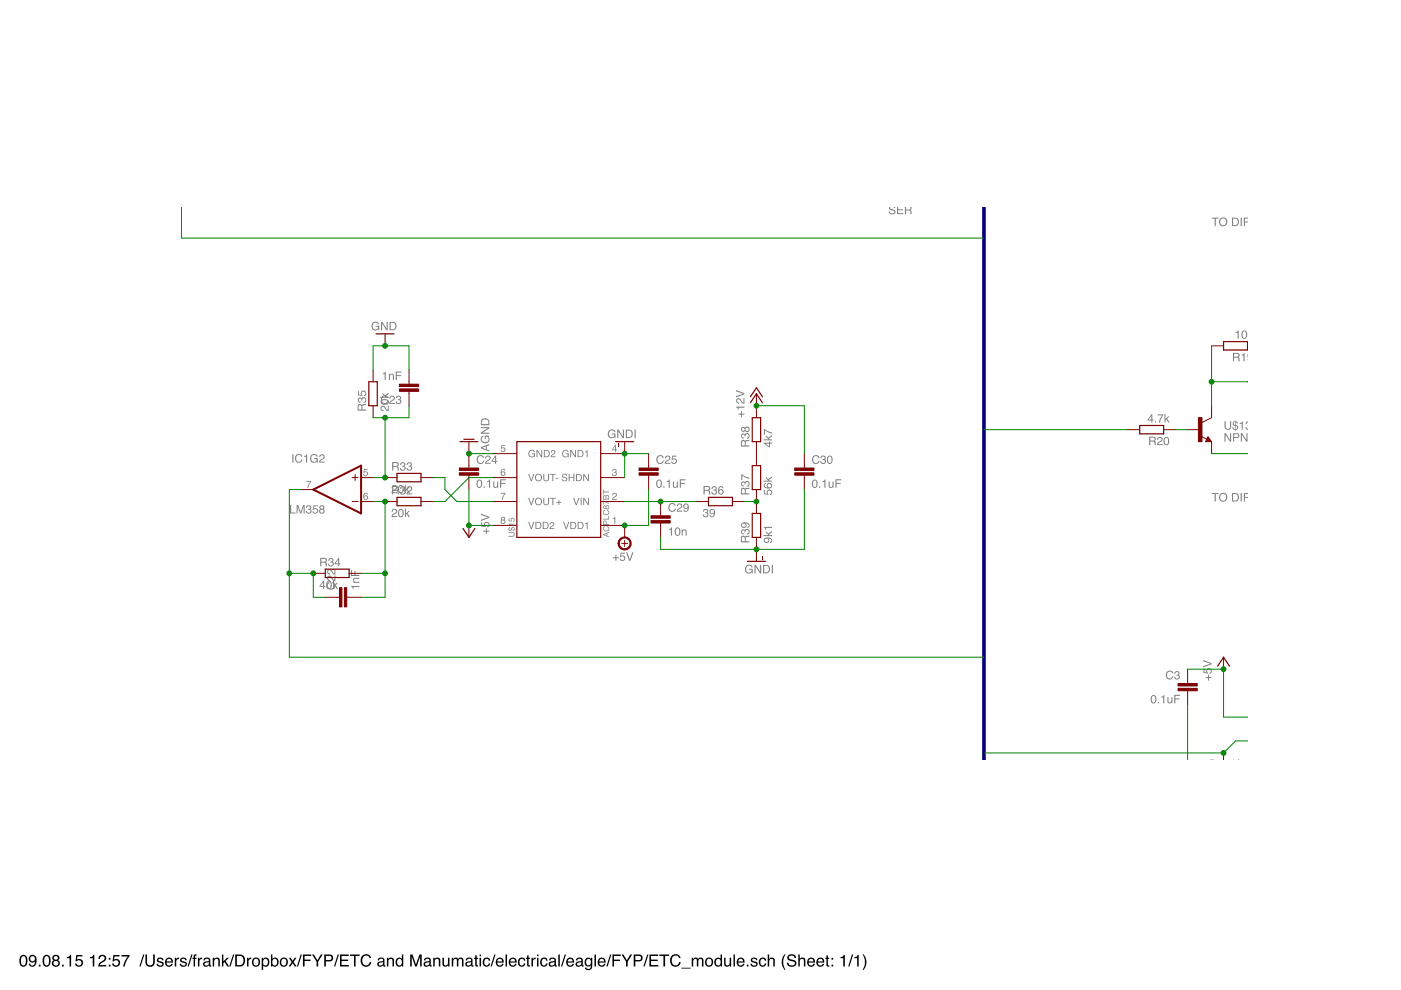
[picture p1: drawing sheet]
<svg xmlns="http://www.w3.org/2000/svg" width="297mm" height="210mm" viewBox="0 0 297 210" stroke-linecap="round" stroke-linejoin="round" font-family="sans-serif">
<path d="M4.5 202.6a.91 .91 0 0 1 1 .1 .91 .91 0 0 1 .3 1 .9 .9 0 0 1-.3 1.1 .9 .9 0 0 1-1.2-.2 1.91 1.91 0 0 1 .2-2zM4.7 202.8a1.65 1.65 0 0 0 .1 1.9h.2a1.25 1.25 0 0 0 .2-1.9zM6.3 202.7a.89 .89 0 0 1 1.1-.1 .89 .89 0 0 1 .4 1 1.04 1.04 0 0 1-1.3 1.3l-.4-.6h.3a.49 .49 0 0 0 .6 .4 .49 .49 0 0 0 .4-.6l.1-.3a.8 .8 0 0 1-1.2 .1 .8 .8 0 0 1 0-1.2zM6.4 203.3a.55 .55 0 0 0 1.1 0 .55 .55 0 0 0-1.1 0zM8.2 204.5h.4v.4h-.4zM9.4 202.6a.91 .91 0 0 1 1.1 .1 .91 .91 0 0 1 .2 1 .9 .9 0 0 1-.3 1.1 .9 .9 0 0 1-1.2-.2 1.91 1.91 0 0 1 .2-2zM9.6 202.8a1.65 1.65 0 0 0 .1 1.9h.2a1.25 1.25 0 0 0 .2-1.9zM11.4 203.1a.42 .42 0 0 0 .8 0 .42 .42 0 0 0-.8 0zM11.3 204.2a.55 .55 0 0 0 1.1 0 .55 .55 0 0 0-1.1 0zM11.3 202.6a.7 .7 0 0 1 1-.1 .7 .7 0 0 1 0 1.1 .77 .77 0 0 1 .1 1.1 .77 .77 0 0 1-1.1 0 .77 .77 0 0 1 .1-1.1l-.3-.5zM13.1 204.5h.4v.4h-.4zM14.2 202.9l.4-.1 .2-.3h.3v2.4h-.4v-1.7h-.5zM16.2 202.5h1.3v.3h-1.1l-.1 .7a.85 .85 0 0 1 1.2 .4 .85 .85 0 0 1-.5 1.1 .85 .85 0 0 1-1.1-.7h.3a.55 .55 0 0 0 .9 .3 .55 .55 0 0 0 0-.9 .55 .55 0 0 0-.8 .1h-.3zM19.1 202.9l.4-.1 .2-.3h.3v2.4h-.3v-1.7h-.6zM21.2 202.6a.81 .81 0 0 1 1.2 .2 .81 .81 0 0 1-.5 1.2l-.7 .6h1.3v.3h-1.7a1.39 1.39 0 0 1 1.1-1.3 .5 .5 0 0 0 .2-.6 .5 .5 0 0 0-.6-.3 .5 .5 0 0 0-.3 .6h-.3zM23.1 203.1h.3v.4h-.3zM23.1 204.5h.3v.4h-.3zM24 202.5h1.3v.3h-1l-.1 .7a.85 .85 0 0 1 1.2 .4 .85 .85 0 0 1-.6 1.1 .85 .85 0 0 1-1-.7h.3a.55 .55 0 0 0 .8 .3 .55 .55 0 0 0 .1-.9 .55 .55 0 0 0-.9 .1h-.2zM25.8 202.5h1.7v.3l-.8 1.2-.3 .9h-.3l.2-.7 .8-1.4h-1.3zM30.4 202.4h.2l-.8 2.5h-.2zM30.8 202.4h.4v1.5a.65 .65 0 0 0 .6 .8 .65 .65 0 0 0 .7-.8v-1.5h.3v1.4a1.01 1.01 0 0 1-1 1.2 1.01 1.01 0 0 1-1-1.2zM33.4 203.2a.74 .74 0 0 1 1.3 .4h-.3a.39 .39 0 0 0-.4-.3 .39 .39 0 0 0-.4 .3l.2 .2a.79 .79 0 0 1 .9 .7 .8 .8 0 0 1-.8 .5 .8 .8 0 0 1-.7-.7h.3a.45 .45 0 0 0 .5 .4 .45 .45 0 0 0 .4-.4l-.1-.1a.93 .93 0 0 1-1-.8zM35.2 203.3a.85 .85 0 0 1 1.1-.2 .85 .85 0 0 1 .4 1h-1.4a.53 .53 0 0 0 .4 .6 .53 .53 0 0 0 .6-.4h.3a.9 .9 0 0 1-1.2 .6 .9 .9 0 0 1-.3-1.4zM35.5 203.4l-.2 .4h1l-.3-.5zM37.1 203.1h.3v.3l.3-.3 .3-.1v.4a.5 .5 0 0 0-.6 .5v1h-.3zM38.4 203.2a.74 .74 0 0 1 1.2 .4h-.3a.39 .39 0 0 0-.4-.3 .39 .39 0 0 0-.4 .3l.2 .2a.79 .79 0 0 1 .9 .7 .8 .8 0 0 1-.8 .5 .8 .8 0 0 1-.7-.7h.3a.45 .45 0 0 0 .5 .4 .45 .45 0 0 0 .4-.4l-.1-.1a.93 .93 0 0 1-1-.8zM40.6 202.4h.2l-.8 2.5h-.2zM41.1 202.5l.6-.2v.3h-.3v.2v.3h.3v.2h-.3v1.6h-.3v-1.6h-.3v-.2h.3zM42 203.1h.3v.3l.3-.3 .3-.1v.4a.5 .5 0 0 0-.6 .5v1h-.3zM43.4 204.3a.44 .44 0 0 0 .6 .4 .44 .44 0 0 0 .2-.7zM43.2 203.3a.8 .8 0 0 1 1.4 .2v1.1l.2 .1v.2h-.4l-.1-.2a.63 .63 0 0 1-1 .2 .63 .63 0 0 1 0-1l1-.2a.42 .42 0 0 0-.4-.4 .42 .42 0 0 0-.5 .3h-.3zM45.1 203.1h.3v.2a.66 .66 0 0 1 .8-.2 .66 .66 0 0 1 .4 .6v1.2h-.3v-1.2a.46 .46 0 0 0-.6-.4 .46 .46 0 0 0-.3 .6v1h-.3zM47.1 202.4h.3v1.5l.8-.8h.3l-.7 .7 .8 1.1h-.4l-.6-.9-.2 .2v.7h-.3zM49.4 202.4h.3l-.8 2.5h-.3zM50.2 202.7v1.9h.6a.99 .99 0 0 0 .8-1 .99 .99 0 0 0-.8-.9zM49.9 202.4h1a1.29 1.29 0 0 1 1.1 1.2 1.29 1.29 0 0 1-1.1 1.3h-1zM52.4 203.1h.3v.3l.3-.3 .3-.1v.4a.5 .5 0 0 0-.6 .5v1h-.3zM54 203.4a.66 .66 0 0 0-.2 .9 .66 .66 0 0 0 .9 .2 .67 .67 0 0 0 .1-.9 .67 .67 0 0 0-.8-.2zM53.7 203.3a.92 .92 0 0 1 1.2 .1 .92 .92 0 0 1 0 1.2 .92 .92 0 0 1-1.3 .1l-.2-.7zM55.9 203.4a.71 .71 0 0 0-.1 .8 .71 .71 0 0 0 .7 .5 .72 .72 0 0 0 .3-.9 .72 .72 0 0 0-.7-.5zM55.5 203.1h.3v.2a.75 .75 0 0 1 .9-.2 .75 .75 0 0 1 .4 .8 .78 .78 0 0 1-.3 1 .78 .78 0 0 1-1-.2v1h-.3zM57.4 202.4h.4v.9a.81 .81 0 0 1 1-.1 .81 .81 0 0 1 .3 1 .73 .73 0 0 1-.5 .7 .73 .73 0 0 1-.9-.2v.2h-.3zM57.9 203.5a.64 .64 0 0 0-.1 .8 .64 .64 0 0 0 .8 .2 .65 .65 0 0 0 .1-.8 .65 .65 0 0 0-.8-.2zM59.9 203.4a.66 .66 0 0 0-.3 .9 .66 .66 0 0 0 1 .2 .67 .67 0 0 0 .1-.9 .67 .67 0 0 0-.8-.2zM59.6 203.3a.92 .92 0 0 1 1.2 .1 .92 .92 0 0 1 0 1.2 .92 .92 0 0 1-1.3 .1l-.2-.7zM61.2 203.1h.4l.5 .6 .4-.6h.4l-.7 .9 .7 .9h-.4l-.5-.7-.4 .7h-.4l.6-.9zM63.7 202.4h.3l-.8 2.5h-.3zM64.2 202.4h1.8v.3h-1.4v.8h1.2v.3h-1.2v1.1h-.4zM66.2 202.4h.4l.7 1.2 .7-1.2h.4l-.9 1.5v1h-.4v-1zM68.7 202.4h1.2a.73 .73 0 0 1 .7 .7 .73 .73 0 0 1-.7 .7h-.8v1.1h-.4zM69.1 202.7v.9h.7a.45 .45 0 0 0 .5-.5 .45 .45 0 0 0-.5-.4zM71.6 202.4h.3l-.8 2.5h-.3zM72.1 202.4h1.8v.3h-1.5v.8h1.4v.3h-1.4v.8h1.6v.3h-1.9zM74.2 202.4h2.1v.3h-.9v2.2h-.3v-2.2h-.9zM76.8 202.7a1.1 1.1 0 0 1 1.1-.4 1.1 1.1 0 0 1 .8 .8h-.4a.82 .82 0 0 0-1-.4 .82 .82 0 0 0-.5 1 .8 .8 0 0 0 .6 1 .8 .8 0 0 0 1-.7h.3a1.17 1.17 0 0 1-1.5 .9 1.17 1.17 0 0 1-.7-1.5zM80.3 204.3a.44 .44 0 0 0 .6 .4 .44 .44 0 0 0 .2-.7zM80.2 203.3a.8 .8 0 0 1 1.3 .2v1.1l.2 .1v.2h-.3l-.2-.2a.63 .63 0 0 1-.9 .2 .63 .63 0 0 1 0-1l.9-.2a.42 .42 0 0 0-.4-.4 .42 .42 0 0 0-.4 .3h-.3zM82 203.1h.3v.2a.66 .66 0 0 1 .8-.2 .66 .66 0 0 1 .4 .6v1.2h-.3v-1.2a.46 .46 0 0 0-.5-.4 .46 .46 0 0 0-.4 .6v1h-.3zM84.3 203.5a.64 .64 0 0 0-.1 .8 .64 .64 0 0 0 .9 .2 .64 .64 0 0 0 .1-.8 .64 .64 0 0 0-.9-.2zM84.2 203.2l.7-.1 .3 .2v-.9h.3v2.5h-.3v-.2a.8 .8 0 0 1-1.1 .1 .8 .8 0 0 1-.2-1zM87 202.4h.5l.7 2.1 .7-2.1h.5v2.5h-.3v-2.1l-.7 2.1h-.4l-.7-2.1v2.1h-.3zM90.2 204.3a.44 .44 0 0 0 .5 .4 .44 .44 0 0 0 .3-.7zM90 203.3a.8 .8 0 0 1 1.3 .2v1.1l.2 .1v.2h-.3l-.2-.2a.63 .63 0 0 1-.9 .2 .63 .63 0 0 1 0-1l.9-.2a.42 .42 0 0 0-.4-.4 .42 .42 0 0 0-.4 .3h-.3zM91.9 203.1h.2v.2a.66 .66 0 0 1 .8-.2 .66 .66 0 0 1 .5 .6v1.2h-.4v-1.2a.46 .46 0 0 0-.5-.4 .46 .46 0 0 0-.3 .6v1h-.3zM93.8 203.1h.3v1.2a.47 .47 0 0 0 .7 .4 .47 .47 0 0 0 .2-.7v-.9h.3v1.8h-.3v-.3a.64 .64 0 0 1-.7 .3 .64 .64 0 0 1-.5-.6zM95.8 203.1h.3v.2a.6 .6 0 0 1 1 0 .62 .62 0 0 1 .7-.2 .62 .62 0 0 1 .5 .6v1.2h-.4v-1.3a.4 .4 0 0 0-.4-.3 .4 .4 0 0 0-.3 .5v1.1h-.3v-1.2a.42 .42 0 0 0-.6-.4 .42 .42 0 0 0-.2 .6v1h-.3zM99 204.3a.44 .44 0 0 0 .6 .4 .44 .44 0 0 0 .2-.7zM98.8 203.3a.8 .8 0 0 1 1.4 .2v1.1l.2 .1v.2h-.4l-.1-.2a.63 .63 0 0 1-1 .2 .63 .63 0 0 1 0-1l1-.2a.42 .42 0 0 0-.4-.4 .42 .42 0 0 0-.5 .3h-.3zM100.8 202.5h.3v.6h.3v.2h-.3v1.2l.3 .2v.2a.44 .44 0 0 1-.6-.4v-1.2h-.3v-.2h.3zM101.7 203.1h.3v1.8h-.3zM101.7 202.4h.3v.3h-.3zM102.6 203.3a.76 .76 0 0 1 .8-.3 .76 .76 0 0 1 .5 .7h-.3a.51 .51 0 0 0-.7-.4 .51 .51 0 0 0-.2 .7 .49 .49 0 0 0 .3 .7 .49 .49 0 0 0 .6-.4h.3a.83 .83 0 0 1-1.1 .6 .83 .83 0 0 1-.4-1.2zM104.8 202.4h.3l-.8 2.5h-.3zM105.3 203.3a.85 .85 0 0 1 1.1-.2 .85 .85 0 0 1 .4 1h-1.4a.53 .53 0 0 0 .4 .6 .53 .53 0 0 0 .7-.4h.3a.9 .9 0 0 1-1.3 .6 .9 .9 0 0 1-.3-1.4zM105.6 203.4l-.2 .4h1.1l-.4-.5zM107.2 202.4h.3v2.5h-.3zM108.1 203.3a.85 .85 0 0 1 1-.2 .85 .85 0 0 1 .4 1h-1.3a.53 .53 0 0 0 .4 .6 .53 .53 0 0 0 .6-.4h.3a.9 .9 0 0 1-1.3 .6 .9 .9 0 0 1-.2-1.4zM108.4 203.4l-.2 .4h1l-.3-.5zM110 203.3a.76 .76 0 0 1 .8-.3 .76 .76 0 0 1 .6 .7h-.3a.51 .51 0 0 0-.7-.4 .51 .51 0 0 0-.3 .7 .49 .49 0 0 0 .4 .7 .49 .49 0 0 0 .6-.4h.3a.83 .83 0 0 1-1.1 .6 .83 .83 0 0 1-.5-1.2zM111.8 202.5h.3v.6h.3v.2h-.3v1.2l.3 .2v.2a.44 .44 0 0 1-.6-.4v-1.2h-.3v-.2h.3zM112.7 203.1h.3v.3l.3-.3 .3-.1v.4a.5 .5 0 0 0-.6 .5v1h-.3zM113.9 203.1h.3v1.8h-.3zM113.9 202.4h.3v.3h-.3zM114.7 203.3a.76 .76 0 0 1 .9-.3 .76 .76 0 0 1 .5 .7h-.3a.51 .51 0 0 0-.7-.4 .51 .51 0 0 0-.3 .7 .49 .49 0 0 0 .4 .7 .49 .49 0 0 0 .6-.4h.3a.83 .83 0 0 1-1.1 .6 .83 .83 0 0 1-.5-1.2zM116.7 204.3a.44 .44 0 0 0 .6 .4 .44 .44 0 0 0 .2-.7zM116.5 203.3a.8 .8 0 0 1 1.4 .2v1.1l.2 .1v.2h-.4l-.1-.2a.63 .63 0 0 1-1 .2 .63 .63 0 0 1 0-1l.9-.2a.42 .42 0 0 0-.3-.4 .42 .42 0 0 0-.5 .3h-.3zM118.4 202.4h.3v2.5h-.3zM119.7 202.4h.3l-.8 2.5h-.3zM120.3 203.3a.85 .85 0 0 1 1-.2 .85 .85 0 0 1 .4 1h-1.3a.53 .53 0 0 0 .4 .6 .53 .53 0 0 0 .6-.4h.3a.9 .9 0 0 1-1.3 .6 .9 .9 0 0 1-.3-1.4zM120.5 203.4l-.1 .4h1l-.3-.5zM122.4 204.3a.44 .44 0 0 0 .6 .4 .44 .44 0 0 0 .2-.7zM122.2 203.3a.8 .8 0 0 1 1.4 .2v1.1l.2 .1v.2h-.4l-.1-.2a.63 .63 0 0 1-1 .2 .63 .63 0 0 1 0-1l.9-.2a.42 .42 0 0 0-.3-.4 .42 .42 0 0 0-.5 .3h-.3zM124.2 203.3l.5-.3 .6 .3v-.2h.3v1.7a.81 .81 0 0 1-.6 .9 .81 .81 0 0 1-1-.6h.3a.53 .53 0 0 0 .7 .3 .53 .53 0 0 0 .3-.7 .8 .8 0 0 1-1.1 .1 .8 .8 0 0 1-.2-1.1zM124.4 203.4a.65 .65 0 0 0-.1 .9 .65 .65 0 0 0 .8 .2 .64 .64 0 0 0 .2-.8 .64 .64 0 0 0-.9-.3zM126 202.4h.4v2.5h-.4zM127 203.3a.85 .85 0 0 1 1-.2 .85 .85 0 0 1 .4 1h-1.3a.53 .53 0 0 0 .3 .6 .53 .53 0 0 0 .7-.4h.3a.9 .9 0 0 1-1.3 .6 .9 .9 0 0 1-.3-1.4zM127.2 203.4l-.1 .4h1l-.3-.5zM129.4 202.4h.2l-.8 2.5h-.2zM129.8 202.4h1.8v.3h-1.4v.8h1.2v.3h-1.2v1.1h-.4zM131.8 202.4h.4l.7 1.2 .7-1.2h.4l-.9 1.5v1h-.4v-1zM134.4 202.4h1.1a.73 .73 0 0 1 .8 .7 .73 .73 0 0 1-.8 .7h-.8v1.1h-.3zM134.7 202.7v.9h.7a.45 .45 0 0 0 .5-.5 .45 .45 0 0 0-.5-.4zM137.2 202.4h.3l-.8 2.5h-.3zM137.7 202.4h1.8v.3h-1.5v.8h1.4v.3h-1.4v.8h1.6v.3h-1.9zM139.8 202.4h2.1v.3h-.9v2.2h-.3v-2.2h-.9zM142.4 202.7a1.1 1.1 0 0 1 1.1-.4 1.1 1.1 0 0 1 .8 .8h-.3a.82 .82 0 0 0-1.1-.4 .82 .82 0 0 0-.5 1 .8 .8 0 0 0 .6 1 .8 .8 0 0 0 1-.7h.3a1.17 1.17 0 0 1-1.5 .9 1.17 1.17 0 0 1-.7-1.5zM144.5 205.2h1.9v.2h-1.9zM146.7 203.1h.3v.2a.6 .6 0 0 1 1 0 .62 .62 0 0 1 .7-.2 .62 .62 0 0 1 .4 .6v1.2h-.3v-1.3a.4 .4 0 0 0-.5-.3 .4 .4 0 0 0-.2 .5v1.1h-.4v-1.2a.42 .42 0 0 0-.5-.4 .42 .42 0 0 0-.2 .6v1h-.3zM150 203.4a.66 .66 0 0 0-.2 .9 .66 .66 0 0 0 1 .2 .67 .67 0 0 0 .1-.9 .67 .67 0 0 0-.9-.2zM149.7 203.3a.92 .92 0 0 1 1.3 .1 .92 .92 0 0 1 0 1.2 .92 .92 0 0 1-1.3 .1l-.2-.7zM151.9 203.5a.64 .64 0 0 0-.1 .8 .64 .64 0 0 0 .9 .2 .64 .64 0 0 0 .1-.8 .64 .64 0 0 0-.9-.2zM151.8 203.2l.6-.1 .4 .2v-.9h.3v2.5h-.3v-.2a.8 .8 0 0 1-1.1 .1 .8 .8 0 0 1-.2-1zM153.5 203.1h.3v1.2a.47 .47 0 0 0 .7 .4 .47 .47 0 0 0 .2-.7v-.9h.3v1.8h-.3v-.3a.64 .64 0 0 1-.7 .3 .64 .64 0 0 1-.5-.6zM155.5 202.4h.3v2.5h-.3zM156.4 203.3a.85 .85 0 0 1 1.1-.2 .85 .85 0 0 1 .4 1h-1.4a.53 .53 0 0 0 .4 .6 .53 .53 0 0 0 .6-.4h.3a.9 .9 0 0 1-1.2 .6 .9 .9 0 0 1-.3-1.4zM156.7 203.4l-.2 .4h1.1l-.4-.5zM158.3 204.5h.4v.4h-.4zM159.4 203.2a.74 .74 0 0 1 1.2 .4h-.3a.39 .39 0 0 0-.4-.3 .39 .39 0 0 0-.4 .3l.2 .2a.79 .79 0 0 1 .9 .7 .8 .8 0 0 1-.8 .5 .8 .8 0 0 1-.7-.7h.3a.45 .45 0 0 0 .5 .4 .45 .45 0 0 0 .4-.4l-.1-.1a.93 .93 0 0 1-1-.8zM161.1 203.3a.76 .76 0 0 1 .8-.3 .76 .76 0 0 1 .6 .7h-.3a.51 .51 0 0 0-.7-.4 .51 .51 0 0 0-.3 .7 .49 .49 0 0 0 .4 .7 .49 .49 0 0 0 .6-.4h.3a.83 .83 0 0 1-1.1 .6 .83 .83 0 0 1-.5-1.2zM162.8 202.4h.3v.9a.65 .65 0 0 1 .7-.2 .65 .65 0 0 1 .5 .6v1.2h-.3v-1.2a.46 .46 0 0 0-.6-.4 .46 .46 0 0 0-.3 .6v1h-.3zM166.3 202.3h.2a3.1 3.1 0 0 0 0 3.3h-.2a2.6 2.6 0 0 1 0-3.3zM167.2 202.5a1 1 0 0 1 1.6 .6h-.3a.59 .59 0 0 0-.7-.5 .59 .59 0 0 0-.5 .6l.2 .1a1.22 1.22 0 0 1 1.4 .9 1.03 1.03 0 0 1-1.1 .8 1.03 1.03 0 0 1-1-.9h.4a.67 .67 0 0 0 .6 .6 .67 .67 0 0 0 .7-.6l-.1-.1a2.06 2.06 0 0 1-1.5-.7v-.4zM169.3 202.4h.3v.9a.65 .65 0 0 1 .7-.2 .65 .65 0 0 1 .5 .6v1.2h-.4v-1.2a.46 .46 0 0 0-.5-.4 .46 .46 0 0 0-.3 .6v1h-.3zM171.4 203.3a.85 .85 0 0 1 1-.2 .85 .85 0 0 1 .4 1h-1.4a.53 .53 0 0 0 .4 .6 .53 .53 0 0 0 .7-.4h.3a.9 .9 0 0 1-1.3 .6 .9 .9 0 0 1-.3-1.4zM171.6 203.4l-.1 .4h1l-.4-.5zM173.3 203.3a.85 .85 0 0 1 1.1-.2 .85 .85 0 0 1 .4 1h-1.4a.53 .53 0 0 0 .4 .6 .53 .53 0 0 0 .6-.4h.3a.9 .9 0 0 1-1.2 .6 .9 .9 0 0 1-.3-1.4zM173.6 203.4l-.2 .4h1l-.3-.5zM175.2 202.5h.3v.6h.3v.2h-.3v1.2l.3 .2v.2a.44 .44 0 0 1-.6-.4v-1.2h-.2v-.2h.2zM176.3 203.1h.4v.4h-.4zM176.3 204.5h.4v.4h-.4zM178.2 202.9l.5-.1 .2-.3h.2v2.4h-.3v-1.7h-.6zM180.6 202.4h.3l-.8 2.5h-.3zM181.2 202.9l.4-.1 .2-.3h.3v2.4h-.4v-1.7h-.5zM182.9 202.3h.2l.3 .6a2.54 2.54 0 0 1-.3 2.7h-.2a3.1 3.1 0 0 0 0-3.3z" fill="#000"/>
<g fill="#808080">
<path d="M106.1 104.5h1.1l-.6 1.5h-.2v-.3l.6-1h-.9z"/>
<path d="M106.3 94.4h.8v.1h-.7v.4a.52 .52 0 0 1 .7 .3 .52 .52 0 0 1-.3 .7 .52 .52 0 0 1-.7-.5h.2a.33 .33 0 0 0 .5 .2 .33 .33 0 0 0 .1-.5 .33 .33 0 0 0-.6 .1h-.1z"/>
<path d="M129.9 99.5a.43 .43 0 0 1 .7 0 .43 .43 0 0 1-.1 .6 .5 .5 0 0 1-.1 .9 .5 .5 0 0 1-.7-.6h.2a.32 .32 0 0 0 .5 .4 .3 .3 0 0 0 0-.6h-.2v-.2a.25 .25 0 0 0 .3-.1 .25 .25 0 0 0-.2-.3l-.5 .3z"/>
<path d="M129.9 109.9l.6-.3v1.5h-.2v-1.1h-.4z"/>
<path d="M130 104.6a.52 .52 0 0 1 .8 .2 .52 .52 0 0 1-.5 .7l-.3 .3h.8v.2h-1l.1-.5a.59 .59 0 0 0 .6-.8h-.4l-.1 .3h-.2z"/>
<path d="M77.2 99.4h.7v.2h-.6l-.1 .4a.52 .52 0 0 1 .8 .3 .52 .52 0 0 1-.4 .7 .52 .52 0 0 1-.6-.5h.2a.33 .33 0 0 0 .5 .2 .33 .33 0 0 0 0-.5 .33 .33 0 0 0-.5 0h-.2z"/>
<path d="M64.9 102h1.1l-.6 1.4h-.2v-.2l.6-1h-.9z"/>
<path d="M256.9 46.1h1.5v.3h-.6v1.5h-.3v-1.5h-.6zM258.4 47.1a.95 .95 0 0 1 1.9 0 .95 .95 0 0 1-1.9 0zM258.9 46.5a.68 .68 0 0 0 0 1.1 .68 .68 0 0 0 1-.2 .67 .67 0 0 0-.1-.9 .67 .67 0 0 0-.9 0zM261.4 46.4v1.3h.5a.7 .7 0 0 0 .5-.7 .7 .7 0 0 0-.5-.6zM261.2 46.1h.7a.91 .91 0 0 1 .8 .9 .91 .91 0 0 1-.8 .9h-.7zM263 46.1h.3v1.8h-.3zM264 46.4v.6h.5v-.6zM263.7 46.1h.8v1.8v-.7h-.5v.7h-.3zM264.5 46.1v1.8zM264.5 46.1v1.8z"/>
<path d="M256.9 104.5h1.5v.3h-.6v1.5h-.3v-1.5h-.6zM258.4 105.5a.95 .95 0 0 1 1.9 0 .95 .95 0 0 1-1.9 0zM258.9 104.9a.68 .68 0 0 0 0 1.1 .68 .68 0 0 0 1-.2 .67 .67 0 0 0-.1-.9 .67 .67 0 0 0-.9 0zM261.4 104.7v1.4h.5a.7 .7 0 0 0 .5-.7 .7 .7 0 0 0-.5-.7zM261.2 104.5h.7a.91 .91 0 0 1 .8 .9 .91 .91 0 0 1-.8 .9h-.7zM263 104.5h.3v1.8h-.3zM264 104.7v.7h.5v-.7zM263.7 104.5h.8v1.8v-.7h-.5v.7h-.3zM264.5 104.5v1.8zM264.5 104.5v1.8z"/>
<path d="M261 161h1.7zM260.9 161l1.8-.1z"/>
<path d="M244.2 147.5a.63 .63 0 0 1 .7 0 .63 .63 0 0 1 .3 .7 .65 .65 0 0 1-.6 1 .65 .65 0 0 1-.6-.9zM244.4 147.6a.96 .96 0 0 0 .2 1.4 .85 .85 0 0 0 0-1.4zM245.5 148.8h.2v.3h-.2zM246.2 147.7l.7-.3v1.7h-.3v-1.2h-.4zM247.5 147.8h.2v1l.3 .2 .3-.3v-.9h.3v1.3h-.2v-.2a.45 .45 0 0 1-.6 .2 .45 .45 0 0 1-.3-.4zM249 147.3h1.2v.2h-1v.6h.9v.2h-.9v.8h-.2z"/>
<path d="M255.6 143.6h.5v-.6h.2v.6h.6v.2h-.6v.5h-.2v-.5h-.5zM255.2 141.8h.2v.7l.5 .1a.61 .61 0 0 1 .2-.9 .61 .61 0 0 1 .9 .4 .61 .61 0 0 1-.6 .8v-.3a.38 .38 0 0 0 .2-.5 .38 .38 0 0 0-.6-.1 .38 .38 0 0 0 .1 .6v.2l-.9-.1zM255.1 139.9l1.8 .7v.3l-1.8 .6v-.3l1.5-.5-1.5-.5z"/>
<path d="M259.6 91.8h.3l.9 1.5v-1.5h.2v1.8h-.2l-1-1.4v1.4h-.2zM261.4 91.8h.8a.52 .52 0 0 1 .6 .6 .52 .52 0 0 1-.6 .5h-.5v.7h-.3zM261.7 92.1v.6h.5a.31 .31 0 0 0 .3-.3 .31 .31 0 0 0-.3-.3zM263.1 91.8h.3l.9 1.5v-1.5h.2v1.8h-.3l-.9-1.4v1.4h-.2zM264.5 93.8v.1zM264.5 91.8v1.8zM264.5 92.1v.6zM264.5 91.8v1.8zM264.5 92.1v.8zM264.5 91.8v1.8zM264.5 91.8v1.8z"/>
<path d="M262 70.4l.6-.3v1.7h-.2v-1.2h-.4zM263.4 70.2a.63 .63 0 0 1 .8 0 .63 .63 0 0 1 .2 .7 .65 .65 0 0 1-.6 1 .65 .65 0 0 1-.6-.9zM263.7 70.3a.96 .96 0 0 0 .1 1.4 .85 .85 0 0 0 0-1.4zM264.5 70v1.8z"/>
<path d="M244.1 88.2l-.6 .8h.6zM244.1 87.8h.2v1.2h.3v.1h-.3v.5h-.2v-.5h-.8v-.2zM244.9 89.3h.2v.3h-.2zM245.4 87.9h1.3l-.8 1.7h-.2l.1-.5 .6-1h-1zM246.9 87.8h.2v1l.6-.5h.3l-.5 .5 .5 .8h-.3l-.4-.7-.2 .2v.5h-.2z"/>
<path d="M107.8 112.8h.7a.51 .51 0 0 1 .6 .5 .51 .51 0 0 1-.6 .5h-.7v-.2h.8a.33 .33 0 0 0 .4-.3 .33 .33 0 0 0-.4-.3h-.8zM108.6 112l-.1 .1h.5l-.2-.2zM107.9 112.2a.2 .2 0 0 0 .2 .2 .2 .2 0 0 0 .3-.2zM107.9 111.9l.3-.1-.3 .3h.5a.37 .37 0 0 1 .3-.4 .37 .37 0 0 1 .4 .4l.2 .1h-.2l-.3 .4-.1-.1 .3-.3h-.5a.35 .35 0 0 1-.3 .4 .35 .35 0 0 1-.4-.4l-.1-.1zM107.8 111h1.3v.2h-.9v.3h-.1zM107.9 109.8h.1v.6h.4a.43 .43 0 0 1 .2-.6 .43 .43 0 0 1 .5 .3 .43 .43 0 0 1-.3 .5v-.1a.27 .27 0 0 0 .1-.4 .27 .27 0 0 0-.4-.1 .27 .27 0 0 0 0 .4v.2l-.6-.1z"/>
<path d="M128.1 113.4l.5 .2v-.4zM127.9 113.2l1.2-.4v.2l-.3 .1v.5l.3 .1v.2l-1.2-.5zM128 111.7l.2-.1-.1 .2a.47 .47 0 0 0 .4 .7 .47 .47 0 0 0 .4-.7l-.2-.1v-.1a.63 .63 0 0 1 .4 .9 .63 .63 0 0 1-1.1 0l-.2-.4zM128 110.5h.5l.1 .7h.5v.1h-1.2zM128.1 110.6l-.1 .6h.5l-.1-.6zM127.9 110h1.1v-.7h.1v.9h-1.2zM128 108.3l.2-.2-.1 .3a.47 .47 0 0 0 .4 .7 .47 .47 0 0 0 .4-.8h-.2v-.2a.63 .63 0 0 1 .4 1 .63 .63 0 0 1-1.1 0l-.2-.5zM128 107.5a.21 .21 0 0 0 .4 0 .21 .21 0 0 0-.4 0zM128.5 107.5a.3 .3 0 0 0 .6 0 .3 .3 0 0 0-.6 0zM128 107.3l.2-.1 .3 .1a.38 .38 0 0 1 .5-.1 .38 .38 0 0 1 0 .6 .38 .38 0 0 1-.5-.1 .36 .36 0 0 1-.6 .1 .36 .36 0 0 1 .1-.5zM127.9 106.1l1.2 .5v.2l-1-.5v.7h-.2zM128.1 105.2l-.1 .5h.4v-.4zM128.6 105.1l-.1 .6h.5v-.5zM128 105h.3l.2 .2 .1-.2h.4l.1 .9h-1.2zM127.9 103.8h.1v.4h1.1v.2h-1.1v.4h-.1z"/>
<path d="M83.2 108a.6 .6 0 0 1 1 .3 .6 .6 0 0 1-.6 .8l-.4 .3h1v.2h-1.2a1.47 1.47 0 0 1 .9-1.1 .35 .35 0 0 0-.3-.4 .35 .35 0 0 0-.3 .4h-.3zM84.6 108.1a.63 .63 0 0 1 .8-.1 .63 .63 0 0 1 .2 .8 .65 .65 0 0 1-.6 .9 .65 .65 0 0 1-.6-.9zM84.8 108.1a.96 .96 0 0 0 .2 1.4 .85 .85 0 0 0 0-1.4zM85.9 107.8h.2v1.1l.5-.6h.3l-.5 .5 .5 .8h-.2l-.5-.6-.1 .1v.5h-.2z"/>
<path d="M83.2 102.9a.6 .6 0 0 1 1 .3 .6 .6 0 0 1-.6 .8l-.4 .3h1v.3h-1.2a1.47 1.47 0 0 1 .9-1.1 .35 .35 0 0 0-.3-.5 .35 .35 0 0 0-.3 .4h-.3zM84.6 103a.63 .63 0 0 1 .8-.1 .63 .63 0 0 1 .2 .8 .65 .65 0 0 1-.6 .9 .65 .65 0 0 1-.6-.9zM84.8 103.1a.96 .96 0 0 0 .2 1.3 .85 .85 0 0 0 0-1.4zM85.9 102.8h.2v1l.5-.6h.3l-.5 .5 .5 .9h-.2l-.5-.7-.1 .2v.5h-.2z"/>
<path d="M68.5 123.5l-.6 .7h.6zM68.5 123.1h.2v1.1h.3v.2h-.3v.5h-.2v-.5h-.8v-.2zM69.3 123.3a.63 .63 0 0 1 .8-.1 .63 .63 0 0 1 .3 .8 .65 .65 0 0 1-.6 .9 .65 .65 0 0 1-.7-.9zM69.6 123.4a.96 .96 0 0 0 .1 1.3 .85 .85 0 0 0 .1-1.4zM70.6 123.1h.2v1l.6-.5h.3l-.5 .4 .5 .9h-.3l-.4-.7-.2 .2v.5h-.2z"/>
<path d="M74.4 124.2h1.8v.3h-1.2v.4h-.2zM74.9 122.6l1.3-.1v.2h-.8a.32 .32 0 0 0-.3 .4 .32 .32 0 0 0 .4 .2h.7v.3h-1.3v-.2h.2l-.2-.3zM74.4 120.9h.2v1h.6v-.9h.2v.9h.8v.2h-1.8z"/>
<path d="M81.1 79.2l.7-.4v1.8h-.2v-1.3h-.5zM82.5 79.3h.2v.1a.46 .46 0 0 1 .5-.2 .46 .46 0 0 1 .3 .5v.9h-.2v-.9a.32 .32 0 0 0-.4-.3 .32 .32 0 0 0-.2 .5v.7h-.2zM83.9 78.8h1.2v.2h-1v.5h.9v.2h-.9v.9h-.2z"/>
<path d="M80.8 86.1a.8 .8 0 0 1 1.2 .7l.2 .2v-1h.2v1.2a1.47 1.47 0 0 1-1.1-.9 .35 .35 0 0 0-.5 .3 .35 .35 0 0 0 .5 .3v.3a.6 .6 0 0 1-.6-.4 .6 .6 0 0 1 .1-.7zM80.8 84.9a1.06 1.06 0 0 1 1.7 .3 .97 .97 0 0 1-.9 .6 .97 .97 0 0 1-.9-.6zM80.9 85a.68 .68 0 0 0 1.1 .5l.2-.1a.66 .66 0 0 0-1-.5zM81.1 83.3l.5 .5 .8-.5v.3l-.6 .4 .1 .1h.5v.3h-1.8v-.3h1.1l-.6-.5z"/>
<path d="M79 68.4a.8 .8 0 0 1 1.4 .4h-.3a.65 .65 0 0 0-.9-.2 .65 .65 0 0 0-.1 .9 .57 .57 0 0 0 .6 .4 .57 .57 0 0 0 .5-.6h-.6v-.2h.8v.9h-.2v-.2a.88 .88 0 0 1-1.2 0 .88 .88 0 0 1-.1-1.2zM80.8 68.2h.3l.9 1.5v-1.5h.2v1.8h-.3l-.9-1.4v1.4h-.2zM82.8 68.4v1.4h.5a.7 .7 0 0 0 .5-.7 .7 .7 0 0 0-.5-.7zM82.6 68.2h.7a.91 .91 0 0 1 .8 .9 .91 .91 0 0 1-.8 .9h-.7z"/>
<path d="M101.2 101.8a.63 .63 0 0 1 .8 0 .63 .63 0 0 1 .2 .7 .65 .65 0 0 1-.5 1 .65 .65 0 0 1-.7-.9zM101.5 101.9a.96 .96 0 0 0 .1 1.4 .85 .85 0 0 0 0-1.4zM102.6 103.1h.2v.3h-.2zM103.3 102l.6-.3v1.7h-.2v-1.2h-.4zM104.6 102.1h.2v1l.3 .2 .3-.3v-.9h.2v1.3h-.2v-.2a.45 .45 0 0 1-.5 .2 .45 .45 0 0 1-.3-.4zM106 101.6h1.3v.2h-1v.6h.8v.2h-.8v.8h-.3z"/>
<path d="M102.2 94.9l.8 .3v-.5zM102 94.8l1.7-.7v.3l-.5 .2v.7l.5 .2v.2l-1.7-.6zM102.1 92.6l.4-.2v.2a.65 .65 0 0 0-.2 1 .65 .65 0 0 0 .9 .1 .57 .57 0 0 0 .4-.7 .57 .57 0 0 0-.6-.4v.5h-.2v-.7h.9v.1l-.2 .1a.88 .88 0 0 1 .1 1.2 .88 .88 0 0 1-1.2 .1 .86 .86 0 0 1-.3-1.3zM102 90.6h1.7v.2l-1.4 .9h1.4v.3h-1.7v-.3l1.4-.9h-1.4zM102.3 89.1l-.1 .2v.6h1.3v-.4a.72 .72 0 0 0-1.2-.4zM102.2 88.9a.97 .97 0 0 1 1.5 .5v.8h-1.7v-1z"/>
<path d="M102.5 112.5h.5v-.5h.2v.5h.5v.2h-.5v.6h-.2v-.6h-.5zM102 110.7h.2v.8l.5 .1a.61 .61 0 0 1 .3-.9 .61 .61 0 0 1 .8 .4 .61 .61 0 0 1-.5 .7v-.2a.38 .38 0 0 0 .2-.6 .38 .38 0 0 0-.6 0 .38 .38 0 0 0 .1 .6v.2l-1-.2zM102 108.9l1.7 .7v.2l-1.7 .7v-.3l1.5-.5-1.5-.5z"/>
<path d="M129.1 91.3a.8 .8 0 0 1 1.4 .3h-.3a.65 .65 0 0 0-.9-.2 .65 .65 0 0 0-.1 1 .57 .57 0 0 0 .6 .3 .57 .57 0 0 0 .5-.6h-.6v-.2h.8v1h-.2v-.3a.88 .88 0 0 1-1.2 .1 .88 .88 0 0 1-.1-1.2zM130.9 91.1h.3l.9 1.4v-1.4h.2v1.8h-.3l-.9-1.5v1.5h-.2zM132.9 91.3v1.4h.5a.7 .7 0 0 0 .5-.7 .7 .7 0 0 0-.5-.7zM132.7 91.1h.7a.91 .91 0 0 1 .8 .9 .91 .91 0 0 1-.8 .9h-.7zM134.5 91.1h.3v1.8h-.3z"/>
<path d="M130.5 117.6h.2v.6h.5v.2h-.5v.5h-.2v-.5h-.6v-.2h.6zM131.6 117.2h.9v.2h-.8v.5a.61 .61 0 0 1 .8 .3 .61 .61 0 0 1-.4 .8 .61 .61 0 0 1-.7-.5h.2a.38 .38 0 0 0 .6 .1 .38 .38 0 0 0 0-.6 .38 .38 0 0 0-.6 .1h-.2zM132.7 117.1h.3l.5 1.5 .5-1.5h.3l-.6 1.8h-.3z"/>
<path d="M139.3 101.8a.63 .63 0 0 1 .8 0 .63 .63 0 0 1 .2 .7 .65 .65 0 0 1-.5 1 .65 .65 0 0 1-.7-.9zM139.6 101.9a.96 .96 0 0 0 .1 1.4 .85 .85 0 0 0 0-1.4zM140.6 103.1h.3v.3h-.3zM141.4 102l.6-.3v1.7h-.2v-1.2h-.4zM142.7 102.1h.2v1l.2 .2 .4-.3v-.9h.2v1.3h-.2v-.2a.45 .45 0 0 1-.5 .2 .45 .45 0 0 1-.3-.4zM144.1 101.6h1.3v.2h-1v.6h.8v.2h-.8v.8h-.3z"/>
<path d="M149.2 108a.5 .5 0 0 1 .8 0 .5 .5 0 0 1-.1 .7 .58 .58 0 0 1-.1 1 .58 .58 0 0 1-.8-.6h.2a.35 .35 0 0 0 .5 .4 .35 .35 0 0 0 0-.7h-.2v-.2a.29 .29 0 0 0 .4-.2 .29 .29 0 0 0-.3-.3l-.3 .1v.3h-.2zM150.6 108.1a.67 .67 0 0 1 .8 0 .67 .67 0 0 1 .2 .8 .59 .59 0 0 1-.4 .7 .59 .59 0 0 1-.8-.4h.3a.35 .35 0 0 0 .4 .3 .35 .35 0 0 0 .2-.4l.1-.3a.56 .56 0 0 1-.8 .1 .56 .56 0 0 1 0-.8zM150.7 108.5a.37 .37 0 0 0 .7 0 .37 .37 0 0 0-.7 0z"/>
<path d="M61.5 107.1h.2v1.6h.9v.2h-1.1zM62.9 107.1h.3l.5 1.5 .6-1.5h.3v1.8h-.2v-1.5l-.5 1.5h-.3l-.5-1.5v1.5h-.2zM65.1 107.2a.5 .5 0 0 1 .7 0 .5 .5 0 0 1 0 .7 .58 .58 0 0 1-.2 1 .58 .58 0 0 1-.8-.6h.3a.35 .35 0 0 0 .5 .4 .35 .35 0 0 0 0-.6h-.3v-.2a.29 .29 0 0 0 .4-.2 .29 .29 0 0 0-.2-.4l-.3 .2-.1 .2h-.2zM66.4 107.2h1v.2h-.8l-.1 .5a.61 .61 0 0 1 .9 .2 .61 .61 0 0 1-.4 .9 .61 .61 0 0 1-.8-.6h.3a.38 .38 0 0 0 .5 .2 .38 .38 0 0 0 .1-.6 .38 .38 0 0 0-.6 .1h-.2zM67.9 107.6a.3 .3 0 0 0 .6 0 .3 .3 0 0 0-.6 0zM67.9 108.4a.36 .36 0 0 0 .7 0 .36 .36 0 0 0-.7 0zM67.8 107.3a.5 .5 0 0 1 .8-.1 .5 .5 0 0 1 0 .7 .54 .54 0 0 1 .1 .8 .54 .54 0 0 1-.9 0 .54 .54 0 0 1 .1-.8l-.2-.3z"/>
<path d="M188.6 43.9h1.1l.1 .2h-.2a.52 .52 0 0 0-.9 0v.1a1.45 1.45 0 0 1 1.2 .7 .73 .73 0 0 1-.8 .5 .73 .73 0 0 1-.7-.6h.3a.47 .47 0 0 0 .4 .4 .47 .47 0 0 0 .5-.4l-.1-.1a.89 .89 0 0 1-1-.7zM190.2 43.9h1.3h-1.1v.5h1v.2h-1v.6h1.1v.2h-1.3zM192.1 43.9v.5h.6a.29 .29 0 0 0 .3-.2 .29 .29 0 0 0-.3-.3zM191.9 43.9h.8a.38 .38 0 0 1 .6 .1 .38 .38 0 0 1-.3 .5l.2 .2 .1 .7h-.2l-.1-.6-.3-.2h-.6v.8h-.2z"/>
<path d="M162 103.9h.2v.7l.5 .1a.61 .61 0 0 1 .2-.9 .61 .61 0 0 1 .9 .4 .61 .61 0 0 1-.6 .8v-.2a.38 .38 0 0 0 .2-.6 .38 .38 0 0 0-.6-.1 .38 .38 0 0 0 .1 .6v.2l-.9-.1zM162.1 102.5l.3-.1v.2a.36 .36 0 0 0-.3 .5 .36 .36 0 0 0 .5 .2l.2 .1a.58 .58 0 0 1 .2-.9 .58 .58 0 0 1 .8 .4 .58 .58 0 0 1-.6 .7 .84 .84 0 0 1-1.2-1zM162.8 102.9a.37 .37 0 0 0 .7 0 .37 .37 0 0 0-.7 0zM162.4 101.1l.5 .5 .8-.6v.3l-.7 .4 .2 .2h.5v.2h-1.8v-.2h1l-.5-.5z"/>
<path d="M162.3 94.1l.8 .5v-.5zM161.9 93.9h1.2v-.3h.2v.3h.4v.2h-.4v.7h-.3l-1.1-.8zM162.4 92.3l.5 .5 .8-.5v.3l-.7 .4 .2 .2h.5v.2h-1.8v-.2h1l-.5-.6zM162 91l1.7 .7v.2l-.8-.2-.7-.5v1h-.2z"/>
<path d="M162.1 114.2a1.09 1.09 0 0 1 1.6 .4 .46 .46 0 0 1-.4 .5v-.2a.35 .35 0 0 0 .2-.4 .35 .35 0 0 0-.4-.3h-.2a.58 .58 0 0 1 0 .8 .58 .58 0 0 1-.8 0 .58 .58 0 0 1 0-.8zM162.1 114.5a.4 .4 0 0 0 .8 0 .4 .4 0 0 0-.8 0zM162.4 112.6l.5 .5 .8-.5v.3l-.7 .4 .2 .2h.5v.2h-1.8v-.2h1l-.5-.6zM161.9 111.7h1.8v.2h-1.3v.4h-.1z"/>
<path d="M141.8 112.2l.7-.4v1.8h-.3v-1.3h-.4zM143.2 112a.63 .63 0 0 1 .8 0 .63 .63 0 0 1 .3 .7 .65 .65 0 0 1-.6 .9 .65 .65 0 0 1-.7-.9zM143.5 112.1a.96 .96 0 0 0 .1 1.3 .85 .85 0 0 0 .1-1.4zM144.5 112.3h.2v.1a.46 .46 0 0 1 .6-.1 .46 .46 0 0 1 .3 .4v.9h-.2v-.9a.32 .32 0 0 0-.4-.3 .32 .32 0 0 0-.3 .5v.7h-.2z"/>
<path d="M158.2 120a.8 .8 0 0 1 1.4 .3h-.3a.65 .65 0 0 0-.9-.2 .65 .65 0 0 0-.1 1 .57 .57 0 0 0 .6 .3 .57 .57 0 0 0 .5-.6h-.6v-.2h.8v1h-.2v-.3a.88 .88 0 0 1-1.2 .1 .88 .88 0 0 1-.1-1.2zM160 119.8h.3l.9 1.4v-1.4h.2v1.8h-.3l-.9-1.5v1.5h-.2zM162 120v1.4h.5a.7 .7 0 0 0 .5-.7 .7 .7 0 0 0-.5-.7zM161.8 119.8h.7a.91 .91 0 0 1 .8 .9 .91 .91 0 0 1-.8 .9h-.7zM163.6 119.8h.3v1.8h-.3z"/>
<path d="M156.6 87.7h.5v-.5h.2v.5h.5v.2h-.5v.5h-.2v-.5h-.5zM156.1 86.2h1.7v.3h-1.2v.4h-.2zM156.2 84.6a.8 .8 0 0 1 1.2 .6l.2 .2v-1h.2v1.2a1.47 1.47 0 0 1-1.1-.9 .35 .35 0 0 0-.4 .3 .35 .35 0 0 0 .4 .4v.2a.6 .6 0 0 1-.6-.4 .6 .6 0 0 1 .1-.6zM156 82.7l1.8 .6v.3l-1.8 .7v-.3l1.6-.5-1.6-.5z"/>
<path d="M172.3 101.8a.63 .63 0 0 1 .8 0 .63 .63 0 0 1 .2 .7 .65 .65 0 0 1-.5 1 .65 .65 0 0 1-.7-.9zM172.6 101.9a.96 .96 0 0 0 .1 1.4 .85 .85 0 0 0 0-1.4zM173.7 103.1h.2v.3h-.2zM174.4 102l.6-.3v1.7h-.2v-1.2h-.4zM175.7 102.1h.2v1l.3 .2 .3-.3v-.9h.2v1.3h-.2v-.2a.45 .45 0 0 1-.5 .2 .45 .45 0 0 1-.3-.4zM177.1 101.6h1.3v.2h-1v.6h.9v.2h-.9v.8h-.3z"/>
<path d="M247.4 142.5a.78 .78 0 0 1 .8-.3 .78 .78 0 0 1 .6 .6h-.3a.61 .61 0 0 0-.8-.3 .61 .61 0 0 0-.2 .9 .55 .55 0 0 0 .5 .5 .55 .55 0 0 0 .5-.5h.3a.83 .83 0 0 1-1.1 .6 .83 .83 0 0 1-.5-1.1zM249.2 142.4a.5 .5 0 0 1 .7 0 .5 .5 0 0 1 0 .7 .58 .58 0 0 1-.2 1 .58 .58 0 0 1-.8-.6h.3a.35 .35 0 0 0 .5 .4 .35 .35 0 0 0 0-.7h-.3l.1-.2a.29 .29 0 0 0 .3-.2 .29 .29 0 0 0-.2-.3l-.3 .1-.1 .3h-.2z"/>
<path d="M259.6 89.3h.3v1.1a.46 .46 0 0 0 .4 .5 .46 .46 0 0 0 .5-.5v-1.1h.2v1a.72 .72 0 0 1-.7 .8 .72 .72 0 0 1-.7-.8zM262 90.3v.7a.32 .32 0 0 0 .3-.3 .32 .32 0 0 0-.3-.4zM261.6 89.6v.3l.2 .2v-.6zM261.5 89.5l.4-.2v-.1l.4 .3 .2 .3-.5-.3v.6a.53 .53 0 0 1 .5 .5 .53 .53 0 0 1-.5 .6l-.1 .2v-.2l-.4-.2-.2-.2v-.2h.2l.1 .2 .2 .2v-.7l-.4-.3zM262.9 89.7l.6-.3v1.7h-.2v-1.2h-.4zM264.3 89.5l.2-.2v1.8l-.4-.4v-.1h.2l.2 .3v-1.4l-.2 .4h-.2z"/>
<path d="M261.7 75v.6h.5a.31 .31 0 0 0 .4-.3 .31 .31 0 0 0-.3-.3zM261.4 74.8h.8a.49 .49 0 0 1 .6 .3 .49 .49 0 0 1-.2 .6l.2 .2 .1 .7h-.3l-.1-.6-.3-.2h-.5v.8h-.3zM263.2 75.2l.7-.3v1.7h-.3v-1.2h-.4zM264.5 74.9v1.8zM264.5 75.1v.7z"/>
<path d="M243.9 92.8v.6h.5a.31 .31 0 0 0 .4-.3 .31 .31 0 0 0-.3-.3zM243.6 92.6h.9a.49 .49 0 0 1 .5 .3 .49 .49 0 0 1-.2 .6l.2 .2 .1 .7h-.3l-.1-.7-.3-.1h-.5v.8h-.3zM245.5 92.7a.6 .6 0 0 1 1 .3 .6 .6 0 0 1-.6 .8l-.4 .4h1v.2h-1.2a1.47 1.47 0 0 1 .9-1.1 .35 .35 0 0 0-.3-.5 .35 .35 0 0 0-.3 .4h-.3zM246.9 92.8a.63 .63 0 0 1 .8 0 .63 .63 0 0 1 .2 .7 .65 .65 0 0 1-.6 .9 .65 .65 0 0 1-.6-.9zM247.1 92.9a.96 .96 0 0 0 .2 1.3 .85 .85 0 0 0 0-1.4z"/>
<path d="M112 110.6h.2l.4 1.3 .5-1.3h.2l-.5 1.6h-.3zM113.7 110.8v1.2h.4a.6 .6 0 0 0 .5-.6 .6 .6 0 0 0-.5-.6zM113.5 110.6h.6a.78 .78 0 0 1 .7 .8 .78 .78 0 0 1-.7 .8h-.6zM115.3 110.8v1.2h.3a.6 .6 0 0 0 .5-.6 .6 .6 0 0 0-.5-.6zM115.1 110.6h.6a.78 .78 0 0 1 .6 .8 .78 .78 0 0 1-.6 .8h-.6zM116.7 110.8a.52 .52 0 0 1 .8 .2 .52 .52 0 0 1-.5 .7l-.3 .3h.8v.2h-1l.2-.5a.59 .59 0 0 0 .5-.8h-.3l-.2 .3h-.2z"/>
<path d="M106.4 110a.25 .25 0 0 0 .5 0 .25 .25 0 0 0-.5 0zM106.3 110.6a.35 .35 0 0 0 .7 0 .35 .35 0 0 0-.7 0zM106.3 109.7a.43 .43 0 0 1 .7-.1 .43 .43 0 0 1-.1 .7 .46 .46 0 0 1 .1 .6 .46 .46 0 0 1-.7 0 .46 .46 0 0 1 .1-.6l-.2-.3z"/>
<path d="M112 105.6h.2l.4 1.3 .5-1.3h.2l-.5 1.5h-.3zM113.4 106.3a.8 .8 0 0 1 1.6 0 .8 .8 0 0 1-1.6 0zM113.6 106.3a.6 .6 0 0 0 1.2 0 .6 .6 0 0 0-1.2 0zM115.2 105.6h.2v.9a.4 .4 0 0 0 .4 .5 .4 .4 0 0 0 .4-.5v-.9h.2v.8a.61 .61 0 0 1-.6 .7 .61 .61 0 0 1-.6-.7zM116.6 105.6h1.2v.1h-.5v1.4h-.2v-1.4h-.5zM118.4 106h.2v.5h.4v.1h-.4v.5h-.2v-.5h-.4v-.1h.4z"/>
<path d="M112 100.5h.2l.4 1.3 .5-1.3h.2l-.5 1.5h-.3zM113.4 101.3a.8 .8 0 0 1 1.6 0 .8 .8 0 0 1-1.6 0zM113.6 101.2a.6 .6 0 0 0 1.2 0 .6 .6 0 0 0-1.2 0zM115.2 100.5h.2v.9a.4 .4 0 0 0 .4 .5 .4 .4 0 0 0 .4-.5v-.9h.2v.8a.61 .61 0 0 1-.6 .8 .61 .61 0 0 1-.6-.8zM116.6 100.5h1.2v.2h-.5v1.3h-.2v-1.3h-.5zM117.8 101.3h.6v.2h-.6z"/>
<path d="M106.3 99.6l.6-.2 .2 .4-.6-.2-.2 .5a.51 .51 0 0 1 .8 .2 .51 .51 0 0 1-.3 .7 .51 .51 0 0 1-.6-.5zM106.4 100.4a.32 .32 0 0 0 .6 0 .32 .32 0 0 0-.6 0z"/>
<path d="M112.2 95.6a.68 .68 0 0 1 1.2 .3h-.2a.58 .58 0 0 0-1 .1 .58 .58 0 0 0 .5 .8 .45 .45 0 0 0 .5-.5h-.4v-.2h.6v.8l-.2-.2a.77 .77 0 0 1-1.1 0 .77 .77 0 0 1 .1-1.1zM113.7 95.4h.3l.8 1.2v-1.2h.2v1.5h-.3l-.8-1.2v1.2h-.2zM115.5 95.6v1.2h.4a.6 .6 0 0 0 .5-.6 .6 .6 0 0 0-.5-.6zM115.3 95.4h.6a.78 .78 0 0 1 .7 .8 .78 .78 0 0 1-.7 .7h-.6zM116.9 95.5a.52 .52 0 0 1 .9 .3 .52 .52 0 0 1-.6 .7l-.3 .3h.9v.1h-1.1l.2-.4a.59 .59 0 0 0 .6-.8l-.4-.1-.1 .4h-.2z"/>
<path d="M119.4 95.6a.68 .68 0 0 1 1.2 .3h-.2a.58 .58 0 0 0-1 .1 .58 .58 0 0 0 .5 .8 .45 .45 0 0 0 .5-.5h-.5v-.2h.7v.8l-.2-.2a.77 .77 0 0 1-1.1 0 .77 .77 0 0 1 .1-1.1zM120.9 95.4h.2l.8 1.2v-1.2h.2v1.5h-.2l-.8-1.2v1.2h-.2zM122.7 95.6v1.2h.3a.6 .6 0 0 0 .5-.6 .6 .6 0 0 0-.5-.6zM122.5 95.4h.6a.78 .78 0 0 1 .6 .8 .78 .78 0 0 1-.6 .7h-.6zM124 95.7l.6-.3v1.5h-.2v-1h-.4z"/>
<path d="M130.4 94.6l-.5 .7h.5zM130.4 94.3h.2v1h.2v.2h-.2v.3h-.2v-.3h-.6z"/>
<path d="M119.3 100.6l.4-.2a.5 .5 0 0 1 .6 .5h-.2a.36 .36 0 0 0-.4-.3 .36 .36 0 0 0-.4 .4h.1a.66 .66 0 0 1 .8 .9 .66 .66 0 0 1-.7 .2 .66 .66 0 0 1-.4-.6h.2a.4 .4 0 0 0 .4 .4 .4 .4 0 0 0 .4-.4l-.1-.1a.64 .64 0 0 1-.6-.2 .64 .64 0 0 1-.1-.6zM120.6 100.5h.2v.6h.8v-.6h.2v1.5h-.2v-.7h-.8v.7h-.2zM122.3 100.7v1.1h.4a.6 .6 0 0 0 .5-.6 .6 .6 0 0 0-.5-.5zM122.1 100.5h.6a.78 .78 0 0 1 .7 .8 .78 .78 0 0 1-.7 .7h-.6zM123.6 100.5h.3l.8 1.2v-1.2h.2v1.5h-.3l-.8-1.2v1.2h-.2z"/>
<path d="M119.4 110.6h.2l.5 1.3 .4-1.3h.2l-.5 1.6h-.3zM121.1 110.8v1.2h.4a.6 .6 0 0 0 .5-.6 .6 .6 0 0 0-.5-.6zM120.9 110.6h.6a.78 .78 0 0 1 .7 .8 .78 .78 0 0 1-.7 .8h-.6zM122.7 110.8v1.2h.4a.6 .6 0 0 0 .4-.6 .6 .6 0 0 0-.5-.6zM122.5 110.6h.6a.78 .78 0 0 1 .6 .8 .78 .78 0 0 1-.6 .8h-.6zM124 111l.6-.3v1.5h-.2v-1.1h-.4z"/>
<path d="M121.5 105.6h.3l.4 1.3 .4-1.3h.3l-.6 1.5h-.2zM123.1 105.6h.2v1.5h-.2zM123.7 105.6h.2l.8 1.2v-1.2h.2v1.5h-.3l-.8-1.2v1.2h-.1z"/>
<path d="M83.4 103.3v.6h.5a.31 .31 0 0 0 .4-.3 .31 .31 0 0 0-.3-.3zM83.1 103h.9a.49 .49 0 0 1 .5 .4 .49 .49 0 0 1-.2 .6l.2 .2 .1 .6h-.3l-.1-.6-.3-.1h-.5v.7h-.3zM85 103.2a.5 .5 0 0 1 .8 0 .5 .5 0 0 1-.1 .7 .58 .58 0 0 1-.1 1 .58 .58 0 0 1-.8-.6h.2a.35 .35 0 0 0 .5 .4 .35 .35 0 0 0 0-.7h-.2v-.2a.29 .29 0 0 0 .4-.2 .29 .29 0 0 0-.3-.3l-.3 .1-.1 .3h-.2zM86.4 103.2a.6 .6 0 0 1 1 .3 .6 .6 0 0 1-.6 .8l-.4 .3h1v.2h-1.2a1.47 1.47 0 0 1 .9-1.1 .35 .35 0 0 0-.3-.4 .35 .35 0 0 0-.3 .4h-.3z"/>
<path d="M83.4 98.2v.6h.5a.31 .31 0 0 0 .4-.3 .31 .31 0 0 0-.3-.3zM83.1 98h.9a.49 .49 0 0 1 .5 .3 .49 .49 0 0 1-.2 .6l.2 .2 .1 .7h-.3l-.1-.7-.3-.1h-.5v.8h-.3zM85 98.1a.5 .5 0 0 1 .8 0 .5 .5 0 0 1-.1 .7 .58 .58 0 0 1-.1 1 .58 .58 0 0 1-.8-.6h.2a.35 .35 0 0 0 .5 .4 .35 .35 0 0 0 0-.6l-.2-.1v-.1a.29 .29 0 0 0 .4-.3 .29 .29 0 0 0-.3-.3l-.3 .2-.1 .2h-.2zM86.4 98.1a.5 .5 0 0 1 .7 0 .5 .5 0 0 1 0 .7 .58 .58 0 0 1-.1 1 .58 .58 0 0 1-.8-.6h.2a.35 .35 0 0 0 .5 .4 .35 .35 0 0 0 0-.6l-.3-.1 .1-.1a.29 .29 0 0 0 .4-.3 .29 .29 0 0 0-.3-.3l-.3 .2-.1 .2h-.2z"/>
<path d="M68.1 118.5v.6h.6a.31 .31 0 0 0 .4-.3 .31 .31 0 0 0-.4-.3zM67.9 118.3h.8a.49 .49 0 0 1 .6 .3 .49 .49 0 0 1-.2 .6l.2 .2 .1 .7h-.3l-.1-.7-.3-.1h-.6v.8h-.2zM69.8 118.4a.5 .5 0 0 1 .7 0 .5 .5 0 0 1 0 .7 .58 .58 0 0 1-.2 1 .58 .58 0 0 1-.8-.6h.3a.35 .35 0 0 0 .5 .4 .35 .35 0 0 0 0-.6h-.3l.1-.2a.29 .29 0 0 0 .3-.2 .29 .29 0 0 0-.2-.4l-.3 .2-.1 .2h-.2zM71.7 118.7l-.6 .7h.6zM71.7 118.3h.2v1.1h.3v.2h-.3v.5h-.2v-.5h-.8v-.2z"/>
<path d="M69.4 123.6l.5-.2v.3a.61 .61 0 0 0-.3 .8 .61 .61 0 0 0 .8 .2 .55 .55 0 0 0 .5-.5 .55 .55 0 0 0-.4-.5v-.3a.83 .83 0 0 1 .6 1.1 .83 .83 0 0 1-1.2 .5 .83 .83 0 0 1-.5-1.4zM69.5 122.2a.8 .8 0 0 1 1.2 .6l.2 .2v-1h.2v1.2a1.47 1.47 0 0 1-1.1-.9 .35 .35 0 0 0-.5 .3 .35 .35 0 0 0 .5 .4v.2a.6 .6 0 0 1-.6-.4 .6 .6 0 0 1 .1-.6zM69.5 120.8a.8 .8 0 0 1 1.2 .6l.2 .2v-1h.2v1.2a1.47 1.47 0 0 1-1.1-.9 .35 .35 0 0 0-.5 .3 .35 .35 0 0 0 .5 .4v.2a.6 .6 0 0 1-.6-.3 .6 .6 0 0 1 .1-.7z"/>
<path d="M81 84.1a.78 .78 0 0 1 .7-.3 .78 .78 0 0 1 .6 .6h-.2a.61 .61 0 0 0-.9-.3 .61 .61 0 0 0-.2 .9 .55 .55 0 0 0 .5 .5 .55 .55 0 0 0 .6-.5h.2a.83 .83 0 0 1-1 .6 .83 .83 0 0 1-.5-1.1zM82.8 84a.6 .6 0 0 1 .9 .3 .6 .6 0 0 1-.6 .8l-.3 .3h.9v.2h-1.2a1.47 1.47 0 0 1 1-1.1 .35 .35 0 0 0-.4-.4 .35 .35 0 0 0-.3 .4h-.2zM84.1 84a.5 .5 0 0 1 .8 0 .5 .5 0 0 1-.1 .7 .58 .58 0 0 1-.1 1 .58 .58 0 0 1-.8-.6h.2a.35 .35 0 0 0 .5 .4 .35 .35 0 0 0 0-.7h-.2v-.2a.29 .29 0 0 0 .4-.2 .29 .29 0 0 0-.3-.3l-.3 .1-.1 .3h-.2z"/>
<path d="M76.2 85.9l-.2 .9h.6v-.8zM76 85.8l.4-.1 .3 .2 .2-.2 .7-.1v.3l-.6 .1-.2 .3v.5h.8v.3h-1.8v-1zM76 84.4l.3-.1 .4 .2a.58 .58 0 0 1 1 .1 .58 .58 0 0 1-.6 .8v-.2a.35 .35 0 0 0 .3-.5 .35 .35 0 0 0-.6 0v.2h-.2a.29 .29 0 0 0-.2-.4 .29 .29 0 0 0-.3 .3l.1 .3 .2 .1v.2a.58 .58 0 0 1-.5-.4 .58 .58 0 0 1 .1-.6zM75.9 82.9h.2v.8h.5a.61 .61 0 0 1 .3-.8 .61 .61 0 0 1 .8 .4 .61 .61 0 0 1-.5 .7v-.2a.38 .38 0 0 0 .1-.6 .38 .38 0 0 0-.5 0 .38 .38 0 0 0 0 .6v.2l-.9-.2z"/>
<path d="M101.3 96.8a.78 .78 0 0 1 .7-.3 .78 .78 0 0 1 .6 .6h-.2a.61 .61 0 0 0-.9-.3 .61 .61 0 0 0-.2 .9 .55 .55 0 0 0 .6 .5 .55 .55 0 0 0 .5-.5h.2a.83 .83 0 0 1-1 .6 .83 .83 0 0 1-.5-1.1zM103.1 96.7a.6 .6 0 0 1 .9 .3 .6 .6 0 0 1-.6 .8l-.3 .3h.9v.2h-1.2a1.47 1.47 0 0 1 1-1.1 .35 .35 0 0 0-.3-.4 .35 .35 0 0 0-.4 .4h-.2zM105 96.9l-.6 .8h.6zM105 96.6h.2v1.1h.2v.2h-.2v.4h-.2v-.4h-.8v-.2z"/>
<path d="M139.4 96.8a.78 .78 0 0 1 .7-.3 .78 .78 0 0 1 .6 .6h-.2a.61 .61 0 0 0-.9-.3 .61 .61 0 0 0-.2 .9 .55 .55 0 0 0 .6 .5 .55 .55 0 0 0 .5-.5h.2a.83 .83 0 0 1-1 .6 .83 .83 0 0 1-.5-1.1zM141.2 96.7a.6 .6 0 0 1 .9 .3 .6 .6 0 0 1-.6 .8l-.3 .3h.9v.2h-1.2a1.47 1.47 0 0 1 1-1.1 .35 .35 0 0 0-.4-.4 .35 .35 0 0 0-.3 .4h-.2zM142.5 96.6h.9v.2h-.7l-.1 .5a.61 .61 0 0 1 .9 .3 .61 .61 0 0 1-.4 .8 .61 .61 0 0 1-.8-.5h.2a.38 .38 0 0 0 .6 .2 .38 .38 0 0 0 .1-.6 .38 .38 0 0 0-.6 .1h-.2z"/>
<path d="M149.4 103.3v.6h.6a.31 .31 0 0 0 .3-.3 .31 .31 0 0 0-.3-.3zM149.2 103h.8a.49 .49 0 0 1 .6 .4 .49 .49 0 0 1-.3 .6l.2 .2 .2 .6h-.3l-.1-.6-.3-.1h-.6v.7h-.2zM151 103.2a.5 .5 0 0 1 .8 0 .5 .5 0 0 1-.1 .7 .58 .58 0 0 1-.1 1 .58 .58 0 0 1-.8-.6h.2a.35 .35 0 0 0 .5 .4 .35 .35 0 0 0 .1-.7h-.3v-.2a.29 .29 0 0 0 .4-.2 .29 .29 0 0 0-.3-.3l-.3 .1v.3h-.2zM152.4 103.3l.6-.2 .4 .3v.1h-.2a.36 .36 0 0 0-.5-.2 .36 .36 0 0 0-.2 .4v.2a.58 .58 0 0 1 .9 .2 .58 .58 0 0 1-.5 .8 .58 .58 0 0 1-.6-.6zM152.5 104.3a.37 .37 0 0 0 .7 0 .37 .37 0 0 0-.7 0z"/>
<path d="M62 96.3h.2v1.8h-.2zM62.7 96.5a.78 .78 0 0 1 .8-.3 .78 .78 0 0 1 .6 .6h-.2a.61 .61 0 0 0-.9-.3 .61 .61 0 0 0-.2 .9 .55 .55 0 0 0 .5 .5 .55 .55 0 0 0 .6-.5h.2a.83 .83 0 0 1-1.1 .7 .83 .83 0 0 1-.4-1.2zM64.5 96.7l.6-.4v1.8h-.2v-1.3h-.4zM66 96.5a.8 .8 0 0 1 1.3 .3h-.2a.65 .65 0 0 0-.9-.2 .65 .65 0 0 0-.1 1 .57 .57 0 0 0 .6 .3 .57 .57 0 0 0 .5-.6h-.6v-.2h.8v1h-.2v-.3a.88 .88 0 0 1-1.2 .1 .88 .88 0 0 1-.2-1.2zM67.9 96.4a.6 .6 0 0 1 .9 .3 .6 .6 0 0 1-.6 .8l-.3 .4h.9v.2h-1.2a1.47 1.47 0 0 1 1-1.1 .35 .35 0 0 0-.3-.5 .35 .35 0 0 0-.4 .5h-.2z"/>
<path d="M77.2 104.6l.6-.1 .2 .4-.6-.2-.2 .5a.51 .51 0 0 1 .8 .2 .51 .51 0 0 1-.4 .7 .51 .51 0 0 1-.6-.6zM77.2 105.5a.35 .35 0 0 0 .7 0 .35 .35 0 0 0-.7 0z"/>
<path d="M157.4 103.7l-.1 .9h.6l-.1-.8zM157.2 103.5l.5-.1 .3 .3 .2-.2 .7-.1v.3h-.7l-.1 .3v.6h.8v.2h-1.8v-1zM157.2 102.2l.4-.2 .4 .3a.58 .58 0 0 1 .9 .1 .58 .58 0 0 1-.6 .8v-.2a.35 .35 0 0 0 .4-.5 .35 .35 0 0 0-.6 0v.2h-.2a.29 .29 0 0 0-.2-.4 .29 .29 0 0 0-.4 .3l.2 .3h.2v.3a.58 .58 0 0 1-.5-.4 .58 .58 0 0 1 0-.6zM157.2 100.6l1.7 .7v.2l-.8-.2-.7-.5v1h-.2z"/>
<path d="M157.4 93.5l-.1 .9h.6l-.1-.8zM157.2 93.4l.5-.1 .3 .2 .2-.2 .7-.1v.3l-.7 .1-.1 .3v.5h.8v.3h-1.8v-1zM157.2 92l.4-.1 .4 .2a.58 .58 0 0 1 .9 .1 .58 .58 0 0 1-.6 .8v-.2a.35 .35 0 0 0 .4-.5 .35 .35 0 0 0-.6 0v.3l-.2-.1a.29 .29 0 0 0-.2-.4 .29 .29 0 0 0-.4 .3l.2 .3 .2 .1v.2a.58 .58 0 0 1-.5-.3 .58 .58 0 0 1 0-.7zM157.3 91a.3 .3 0 0 0 .6 0 .3 .3 0 0 0-.6 0zM158 91a.4 .4 0 0 0 .8 0 .4 .4 0 0 0-.8 0zM157.3 90.6l.3-.1 .3 .2a.54 .54 0 0 1 .8-.1 .54 .54 0 0 1 0 .8 .54 .54 0 0 1-.8-.1 .5 .5 0 0 1-.7 .1 .5 .5 0 0 1 .1-.8z"/>
<path d="M157.4 113.9l-.1 .9h.6l-.1-.9zM157.2 113.7l.5-.1 .3 .2 .2-.2 .7-.1v.3l-.7 .1-.1 .3v.6h.8v.2h-1.8v-1zM157.2 112.3l.4-.1 .4 .2a.58 .58 0 0 1 .9 .2 .58 .58 0 0 1-.6 .8v-.3a.35 .35 0 0 0 .4-.5 .35 .35 0 0 0-.6 0v.3l-.2-.1a.29 .29 0 0 0-.2-.3 .29 .29 0 0 0-.4 .2l.2 .3 .2 .1v.2a.58 .58 0 0 1-.5-.3 .58 .58 0 0 1 0-.7zM157.3 111a1.09 1.09 0 0 1 1.6 .4 .46 .46 0 0 1-.4 .5v-.2a.35 .35 0 0 0 .2-.4 .35 .35 0 0 0-.4-.3h-.2a.58 .58 0 0 1 0 .8 .58 .58 0 0 1-.8 0 .58 .58 0 0 1 0-.8zM157.3 111.3a.4 .4 0 0 0 .8 0 .4 .4 0 0 0-.8 0z"/>
<path d="M141.9 106.9a.78 .78 0 0 1 .8-.2 .78 .78 0 0 1 .6 .5h-.3a.61 .61 0 0 0-.8-.3 .61 .61 0 0 0-.2 .9 .55 .55 0 0 0 .5 .5 .55 .55 0 0 0 .5-.5h.3a.83 .83 0 0 1-1.1 .7 .83 .83 0 0 1-.5-1.2zM143.7 106.8a.6 .6 0 0 1 1 .3 .6 .6 0 0 1-.6 .8l-.4 .4h1v.2h-1.2a1.47 1.47 0 0 1 .9-1.1 .35 .35 0 0 0-.3-.5 .35 .35 0 0 0-.4 .5h-.2zM145 106.9a.67 .67 0 0 1 .9 0 .67 .67 0 0 1 .1 .9 .59 .59 0 0 1-.4 .7 .59 .59 0 0 1-.7-.4h.2a.35 .35 0 0 0 .4 .3 .35 .35 0 0 0 .3-.5v-.2a.56 .56 0 0 1-.8 0 .56 .56 0 0 1 0-.8zM145.1 107.3a.37 .37 0 0 0 .7 0 .37 .37 0 0 0-.7 0z"/>
<path d="M172.4 96.8a.78 .78 0 0 1 .8-.3 .78 .78 0 0 1 .5 .6h-.2a.61 .61 0 0 0-.8-.3 .61 .61 0 0 0-.3 .9 .55 .55 0 0 0 .6 .5 .55 .55 0 0 0 .5-.5h.3a.83 .83 0 0 1-1.1 .6 .83 .83 0 0 1-.5-1.1zM174.2 96.7a.5 .5 0 0 1 .7 0 .5 .5 0 0 1-.1 .7 .58 .58 0 0 1-.1 1 .58 .58 0 0 1-.8-.6h.2a.36 .36 0 0 0 .6 .4 .35 .35 0 0 0 0-.7h-.3v-.2a.29 .29 0 0 0 .4-.2 .29 .29 0 0 0-.3-.3l-.3 .1v.3h-.2zM175.5 96.8a.63 .63 0 0 1 .8-.1 .63 .63 0 0 1 .2 .8 .65 .65 0 0 1-.5 .9 .65 .65 0 0 1-.7-.9zM175.8 96.8a.96 .96 0 0 0 .1 1.4 .85 .85 0 0 0 0-1.4z"/>
</g>
<g fill="none" stroke="#800000" stroke-width=".21">
<path d="M79.1 78.4v2.5M81.6 70.8v2.5M86.7 78.4v3M256.9 73.3h2.5M79.1 86v2.6M86.7 83v3M99.4 93.6v5.6M104.5 96.2h5.1M127.4 96.2h5M239.1 91.1h2.5M246.7 91.1h2.6M251.8 91.1h2.5"/>
<path d="M254.7 92.5l1.2 .6M256.1 92.6l.8 1h-1.3zM256.9 86v2.6l-2.1 1M256.9 93.6v2.6M81.6 106.3h2.6M81.6 101.3h2.6M89.3 106.3h2.5M89.3 101.3h2.5M99.4 100.8v3M99.4 111.4v2.5M104.5 111.4h5.1M104.5 106.3h5.1"/>
<path d="M104.5 101.3h5.1M127.4 111.4h5M127.4 106.3h5M127.4 101.3h5M66.4 121.6h2.6M69 126.6h3M73.5 126.6h3.1M74 121.6h2.6M259.4 139.3v2.6M251.8 141.9v3M251.8 146.5v3M259.4 159.6v1.4"/>
</g>
<g fill="#800000" stroke="#800000" stroke-width=".21">
<path d="M249.8 145.9h4v.6h-4z"/>
<path d="M249.8 144.9h4v.5h-4z"/>
<path d="M254.1 88.6h.7v5h-.7z"/>
<path d="M73 124.6h.5v4.1h-.5z"/>
<path d="M72 124.6h.5v4.1h-.5z"/>
<path d="M84.7 81.4h4.1v.6h-4.1z"/>
<path d="M84.7 82.5h4.1v.5h-4.1z"/>
<path d="M97.4 100.2h4.1v.6h-4.1z"/>
<path d="M97.4 99.2h4.1v.5h-4.1z"/>
</g>
<g fill="none" stroke="#800000" stroke-width=".25">
<path d="M79.7 70.8h3.8M264.5 72.4h-5.1v1.8h5.1M78.2 80.9h1.8v5.1h-1.8zM97.5 93.6h3.8M98.3 93.1h2.2M109.6 93.6h17.8v20.3h-17.8zM130.5 93.6h3.8M241.6 90.2h5.1v1.8h-5.1zM256.1 93.1l.1 .3h-.3l.2-.5 .5 .6h-.7M84.2 105.5h5.1v1.7h-5.1zM84.2 100.4h5.1v1.8h-5.1zM98.1 112l1.3 1.9 1.3-1.9"/>
<path d="M69 120.7h5v1.7h-5zM258.1 141.2l1.3-1.9 1.3 1.9"/>
</g>
<path d="M131.1 93.9h.1v.8h-.1z" fill="#800000"/>
<g fill="none" stroke="#800000" stroke-width=".21">
<path d="M132.4 93.6v2.6M137.5 96.2v3M160.4 86v2.6M160.4 93.6v5.1M63.9 103.8h2.5M74.7 106.3h1.2M74.7 101.3h1.2M75.3 100.6v1.3M76.6 106.3h2.5M76.6 101.3h2.5M131.8 115.2h1.3M132.4 111.4v2.5"/>
<path d="M132.4 114.6v1.2M137.5 100.8v3M140.1 106.3v3.1M140.1 110.9v3M147.7 106.3h2.5M155.3 106.3h2.5M160.4 103.8v5.1M160.4 113.9v2.6"/>
</g>
<path d="M131.4 114.3a1.4 1.4 0 0 1 2.2 .2 1.4 1.4 0 0 1-.8 2.1 1.4 1.4 0 0 1-1.8-1.4h.3a1.15 1.15 0 0 1 1.6-1 1.15 1.15 0 0 1 .3 1.9 1.15 1.15 0 0 1-1.9-.6v-.3h-.3z" fill-rule="evenodd" fill="#800000" stroke="#800000" stroke-width=".21"/>
<g fill="#800000" stroke="#800000" stroke-width=".21">
<path d="M135.5 100.2h4.1v.6h-4.1z"/>
<path d="M135.5 99.2h4.1v.5h-4.1z"/>
<path d="M138 110.4h4.1v.5h-4.1z"/>
<path d="M138 109.4h4.1v.5h-4.1z"/>
</g>
<path d="M159.5 88.6h1.8v5h-1.8zM159.5 98.7h1.8v5.1h-1.8zM150.2 105.5h5.1v1.7h-5.1zM158.5 119h3.8M159.5 108.9h1.8v5h-1.8z" fill="none" stroke="#800000" stroke-width=".25"/>
<path d="M66.4 103.8l10.2-5.1v10.2z" fill="none" stroke="#800000" stroke-width=".42"/>
<path d="M161.6 118h.1v.8h-.1z" fill="#800000"/>
<path d="M160.4 83.5v2.5M170.5 96.2v3M160.4 116.5v2.5M170.5 100.8v3" fill="none" stroke="#800000" stroke-width=".21"/>
<path d="M159.1 85.4l1.3-1.9 1.2 1.9M159.1 84.1l1.3-1.9 1.2 1.9" fill="none" stroke="#800000" stroke-width=".25"/>
<g fill="#800000" stroke="#800000" stroke-width=".21">
<path d="M168.5 100.2h4.1v.6h-4.1z"/>
<path d="M168.5 99.2h4.1v.5h-4.1z"/>
</g>
<path d="M208.6 43.9v117.1" fill="none" stroke="#000080" stroke-width=".76"/>
<g fill="none" stroke="#008000" stroke-width=".21">
<path d="M38.5 43.9v6.6h170.1M79.1 78.4v-5.1h7.6v5.1M256.9 73.3v12.7M81.6 88.6v12.7h-2.5M86.7 86v2.6h-7.6M99.4 96.2h5.1M137.5 96.2h-5.1v5.1M160.4 86h10.1v10.2M208.6 91.1h30.5M249.3 91.1h2.5M256.9 96.2h7.6M256.9 80.9h7.6"/>
<path d="M63.9 103.8h-2.6v35.5h147.3M79.1 106.3h2.5v20.3h-5M91.8 101.3h2.5v2.5l2.6 2.5h7.6M99.4 103.8v7.6h5.1M104.5 101.3h-5.1l-5.1 5h-2.5M132.4 106.3h15.3M137.5 103.8v7.6h-5.1M157.8 106.3h2.6M170.5 103.8v12.7h-30.4v-2.6M61.3 121.6h5.1v5h2.6M76.6 121.6h5M251.8 141.9h7.6v10.1h5.1"/>
<path d="M251.8 149.5v11.5M264.5 157.1h-2.5l-2.6 2.5h-50.8"/>
</g>
<g fill="#008000" stroke="#008000" stroke-width=".21">
<circle cx="259.4" cy="141.9" r=".51"/>
<circle cx="99.4" cy="111.4" r=".51"/>
<circle cx="132.4" cy="111.4" r=".51"/>
<circle cx="81.6" cy="73.3" r=".51"/>
<circle cx="132.4" cy="96.2" r=".51"/>
<circle cx="160.4" cy="116.5" r=".51"/>
<circle cx="66.4" cy="121.6" r=".51"/>
<circle cx="61.3" cy="121.6" r=".51"/>
<circle cx="259.4" cy="159.6" r=".51"/>
<circle cx="160.4" cy="86" r=".51"/>
<circle cx="256.9" cy="80.9" r=".51"/>
<circle cx="99.4" cy="96.2" r=".51"/>
<circle cx="81.6" cy="101.3" r=".51"/>
<circle cx="81.6" cy="88.6" r=".51"/>
<circle cx="81.6" cy="106.3" r=".51"/>
<circle cx="81.6" cy="121.6" r=".51"/>
<circle cx="160.4" cy="106.3" r=".51"/>
<circle cx="140.1" cy="106.3" r=".51"/>
</g>
</svg>
